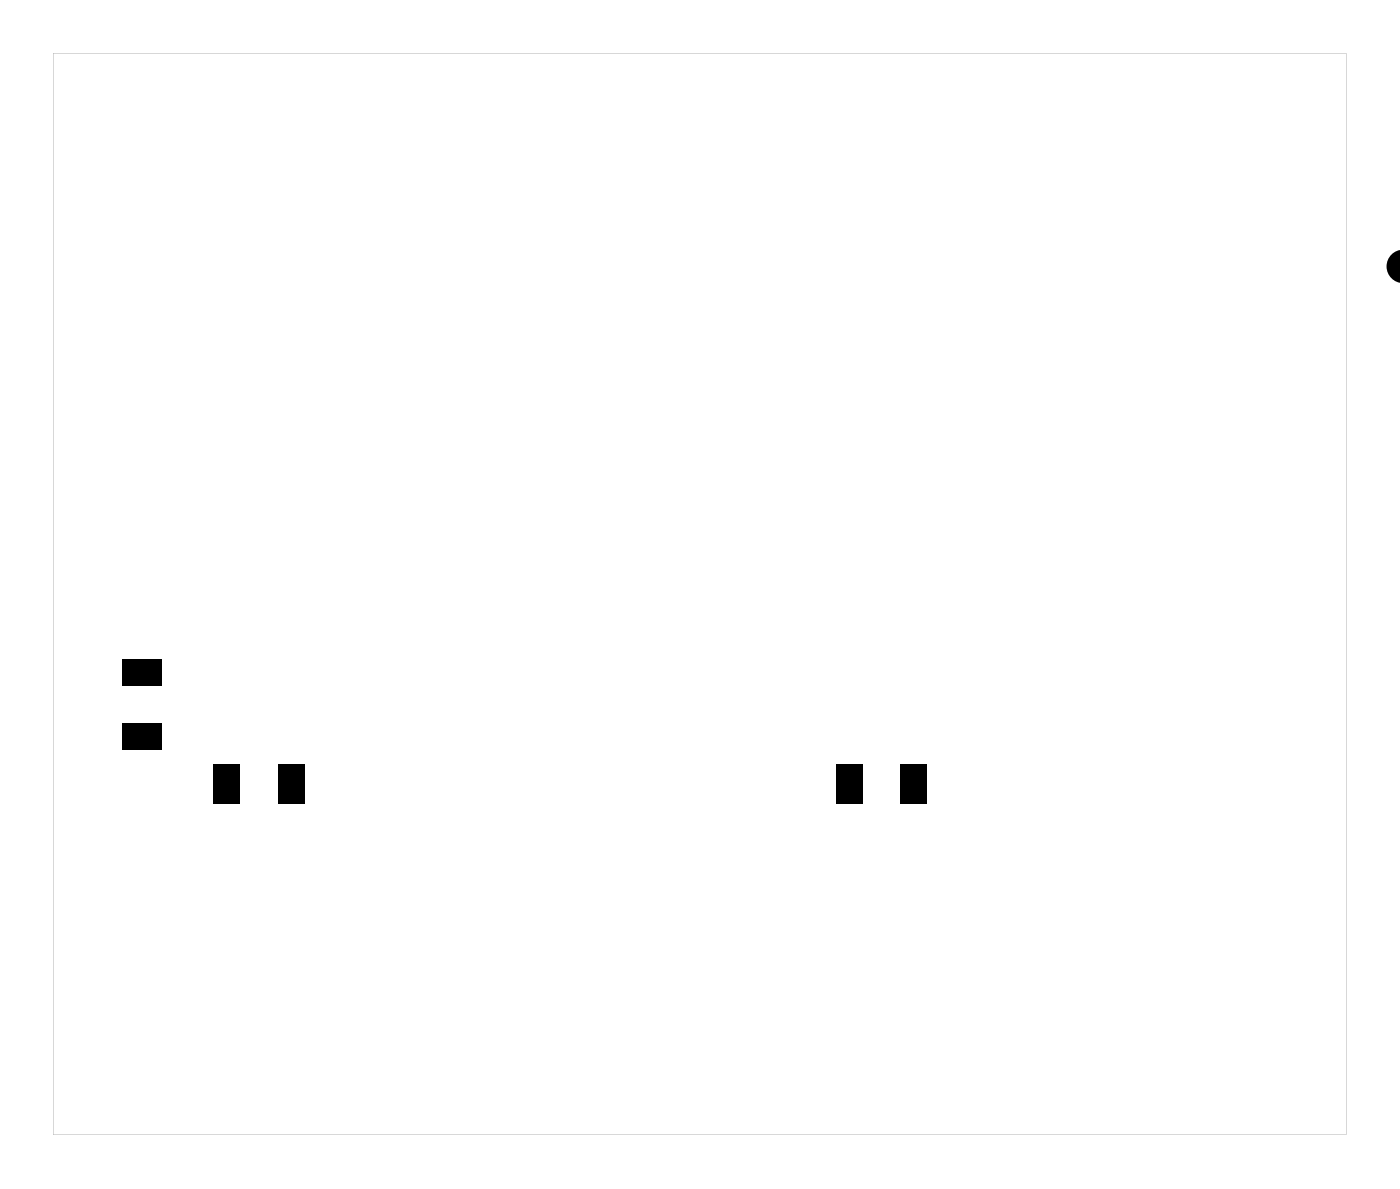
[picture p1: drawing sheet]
<svg xmlns="http://www.w3.org/2000/svg" width="96mm" height="81mm" viewBox="0 0 96 81" stroke-linecap="round" stroke-linejoin="round" font-family="sans-serif">
<g fill="#000">
<path d="M8.4 49.4h2.7v1.8h-2.7zM8.4 45h2.7v1.8h-2.7zM14.6 52.1h1.8v2.7h-1.8zM19 52.1h1.8v2.7h-1.8zM57.1 52.1h1.8v2.7h-1.8zM61.5 52.1h1.8v2.7h-1.8z"/>
<path d="M3.6 3.6v73.8h88.3v-73.8zM3.6 3.6h88.3v73.8h-88.3z"/>
</g>
<path d="M95.2 17.3l.5-.3v2.3a.82 .82 0 0 1-1-.8 1.14 1.14 0 0 1 .5-1.2z" fill-rule="evenodd" fill="#000"/>
</svg>
